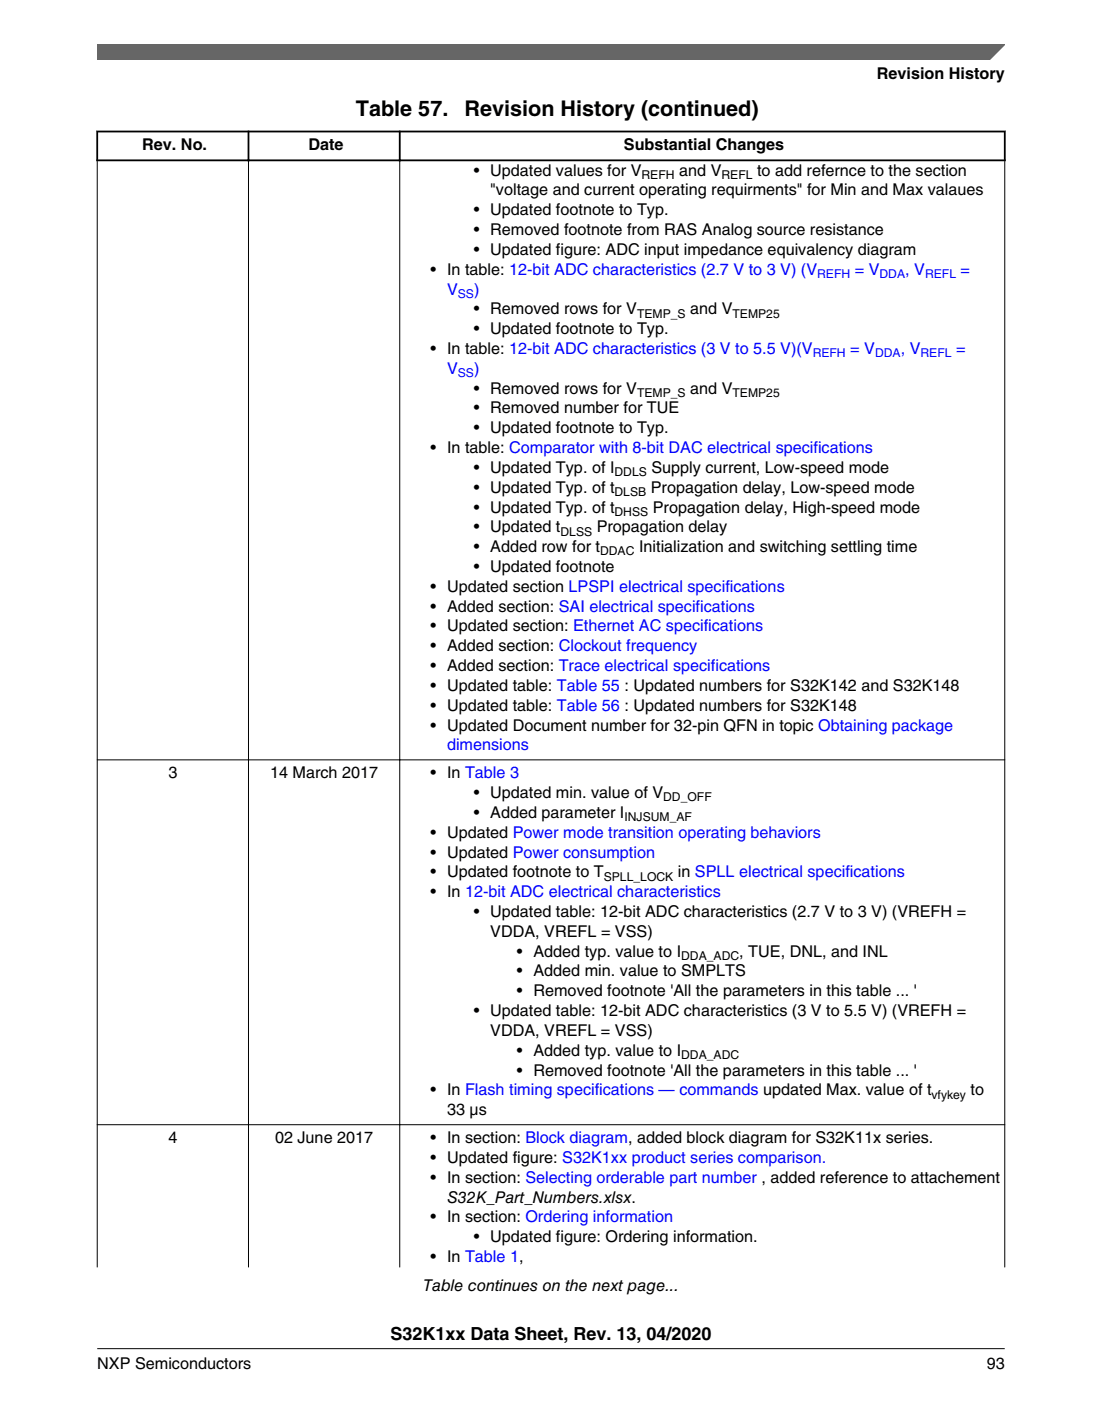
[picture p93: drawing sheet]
<svg xmlns="http://www.w3.org/2000/svg" width="216mm" height="274mm" viewBox="0 0 216 274" stroke-linecap="round" stroke-linejoin="round" font-family="sans-serif">
<defs><g id="words">
<g font-size="4.2">
<text x="69.7" y="22.7">Table 57.</text>
<text x="91" y="22.7">Revision History (continued)</text>
</g>
<text font-size="3.5" x="76.5" y="262.3">S32K1xx Data Sheet, Rev. 13, 04/2020</text>
<g font-size="3.2">
<text x="171.8" y="15.5">Revision History</text>
<text x="27.9" y="29.4">Rev. No.</text>
<text x="60.4" y="29.4">Date</text>
<text x="122.2" y="29.4">Substantial Changes</text>
<text x="92.8" y="34.4">• Updated values for V</text>
<text x="133.1" y="34.4">and V</text>
<text x="148.3" y="34.4">to add refernce to the section</text>
<text x="96" y="38.3">&quot;voltage and current operating requirments&quot; for Min and Max valaues</text>
<text x="92.8" y="42.1">• Updated footnote to Typ.</text>
<text x="92.8" y="46">• Removed footnote from RAS Analog source resistance</text>
<text x="84.3" y="53.8">• In table: 12-bit ADC characteristics (2.7 V to 3 V) (V</text>
<text x="92.8" y="49.9">• Updated figure: ADC input impedance equivalency diagram</text>
<text x="92.8" y="61.6">• Removed rows for V</text>
<text x="92.8" y="65.4">• Updated footnote to Typ.</text>
<text x="135.2" y="61.6">and V</text>
<text x="84.3" y="69.3">• In table: 12-bit ADC characteristics (3 V to 5.5 V)(V</text>
<text x="92.8" y="77.1">• Removed rows for V</text>
<text x="135.2" y="77.1">and V</text>
<text x="92.8" y="81">• Removed number for TUE</text>
<text x="84.3" y="88.7">• In table: Comparator with 8-bit DAC electrical specifications</text>
<text x="92.8" y="84.8">• Updated footnote to Typ.</text>
<text x="92.8" y="92.6">• Updated Typ. of I</text>
<text x="127.6" y="92.6">Supply current, Low-speed mode</text>
<text x="92.8" y="96.5">• Updated Typ. of t</text>
<text x="92.8" y="100.4">• Updated Typ. of t</text>
<text x="127.5" y="96.5">Propagation delay, Low-speed mode</text>
<text x="127.9" y="100.4">Propagation delay, High-speed mode</text>
<text x="92.8" y="104.2">• Updated t</text>
<text x="116.9" y="104.2">Propagation delay</text>
<text x="92.8" y="112">• Updated footnote</text>
<text x="92.8" y="108.1">• Added row for t</text>
<text x="125.2" y="108.1">Initialization and switching settling time</text>
<text x="84.3" y="115.9">• Updated section LPSPI electrical specifications</text>
<text x="84.3" y="119.8">• Added section: SAI electrical specifications</text>
<text x="84.3" y="123.6">• Updated section: Ethernet AC specifications</text>
<text x="84.3" y="131.4">• Added section: Trace electrical specifications</text>
<text x="84.3" y="127.5">• Added section: Clockout frequency</text>
<text x="84.3" y="135.3">• Updated table: Table 55 : Updated numbers for S32K142 and S32K148</text>
<text x="84.3" y="143">• Updated Document number for 32-pin QFN in topic Obtaining package</text>
<text x="84.3" y="139.2">• Updated table: Table 56 : Updated numbers for S32K148</text>
<text x="33" y="152.4">3</text>
<text x="52.9" y="152.4">14 March 2017</text>
<text x="84.3" y="152.4">• In Table 3</text>
<text x="92.8" y="156.3">• Updated min. value of V</text>
<text x="92.8" y="160.2">• Added parameter I</text>
<text x="84.3" y="164">• Updated Power mode transition operating behaviors</text>
<text x="84.3" y="167.9">• Updated Power consumption</text>
<text x="84.3" y="171.8">• Updated footnote to T</text>
<text x="132.8" y="171.8">in SPLL electrical specifications</text>
<text x="84.3" y="175.7">• In 12-bit ADC electrical characteristics</text>
<text x="92.8" y="179.6">• Updated table: 12-bit ADC characteristics (2.7 V to 3 V) (VREFH =</text>
<text x="96" y="183.4">VDDA, VREFL = VSS)</text>
<text x="101.3" y="191.2">• Added min. value to SMPLTS</text>
<text x="101.3" y="187.3">• Added typ. value to I</text>
<text x="144.8" y="187.3">, TUE, DNL, and INL</text>
<text x="101.3" y="195.1">• Removed footnote 'All the parameters in this table ... '</text>
<text x="92.8" y="199">• Updated table: 12-bit ADC characteristics (3 V to 5.5 V) (VREFH =</text>
<text x="96" y="202.8">VDDA, VREFL = VSS)</text>
<text x="101.3" y="206.7">• Added typ. value to I</text>
<text x="84.3" y="214.5">• In Flash timing specifications — commands updated Max. value of t</text>
<text x="101.3" y="210.6">• Removed footnote 'All the parameters in this table ... '</text>
<text x="190.1" y="214.5">to</text>
<text x="87.6" y="218.4">33 μs</text>
<text x="33" y="223.8">4</text>
<text x="53.9" y="223.8">02 June 2017</text>
<text x="84.3" y="223.8">• In section: Block diagram, added block diagram for S32K11x series.</text>
<text x="84.3" y="227.7">• Updated figure: S32K1xx product series comparison.</text>
<text x="84.3" y="231.6">• In section: Selecting orderable part number , added reference to attachement</text>
<text x="84.3" y="239.4">• In section: Ordering information</text>
<text x="87.6" y="235.5">S32K_Part_Numbers.xlsx.</text>
<text x="92.8" y="243.2">• Updated figure: Ordering information.</text>
<text x="84.3" y="247.1">• In Table 1,</text>
<text x="82.9" y="252.8">Table continues on the next page...</text>
<text x="19.1" y="268">NXP Semiconductors</text>
<text x="193.3" y="268">93</text>
</g>
<g font-size="3.2" fill="#00f">
<text x="167.5" y="53.8">= V</text>
<text x="177.3" y="53.8">, V</text>
<text x="188.2" y="53.8">=</text>
<text x="87.6" y="57.7">V</text>
<text x="92.9" y="57.7">)</text>
<text x="166.6" y="69.3">= V</text>
<text x="176.5" y="69.3">, V</text>
<text x="187.3" y="69.3">=</text>
<text x="87.6" y="73.2">V</text>
<text x="92.9" y="73.2">)</text>
<text x="87.6" y="146.9">dimensions</text>
</g>
<g font-size="2.4">
<text x="125.7" y="35">REFH</text>
<text x="141.4" y="35">REFL</text>
<text x="124.8" y="62.2">TEMP_S</text>
<text x="143.5" y="62.2">TEMP25</text>
<text x="124.8" y="77.7">TEMP_S</text>
<text x="143.5" y="77.7">TEMP25</text>
<text x="120.4" y="93.2">DDLS</text>
<text x="120.4" y="97.1">DLSB</text>
<text x="120.4" y="101">DHSS</text>
<text x="109.8" y="104.9">DLSS</text>
<text x="117.6" y="108.8">DDAC</text>
<text x="122.3" y="160.8">INJSUM_AF</text>
<text x="129.9" y="156.9">DD_OFF</text>
<text x="118.3" y="172.4">SPLL_LOCK</text>
<text x="133.5" y="188">DDA_ADC</text>
<text x="133.5" y="207.4">DDA_ADC</text>
<text x="182.5" y="215.1">vfykey</text>
</g>
<g font-size="2.4" fill="#00f">
<text x="89.7" y="58.3">SS</text>
<text x="160.1" y="54.4">REFH</text>
<text x="172.3" y="54.4">DDA</text>
<text x="181.2" y="54.4">REFL</text>
<text x="159.2" y="69.9">REFH</text>
<text x="171.4" y="69.9">DDA</text>
<text x="180.3" y="69.9">REFL</text>
<text x="89.7" y="73.8">SS</text>
</g>
</g></defs>
<path d="M18.9 25.8h178.1M18.9 31.4h178.1M19 25.6v6M48.7 25.6v6M78.3 25.6v6M196.8 25.6v6" fill="none" stroke="#000" stroke-width=".35"/>
<path d="M19 31.5v216.7M48.7 31.2v217M78.3 31.2v217M196.8 31.5v216.7M19 148.8h177.9M19 220.2h177.9" fill="none" stroke="#000" stroke-width=".2"/>
<path d="M19 8.7h177.8l-5.6 3h-172.2z" fill="#666"/>
<path d="M19 11.7v-3h177.8l-3 3" fill="none" stroke="#666" stroke-width=".28"/>
<path d="M19 264.1h177.8" fill="none" stroke="#000" stroke-width=".2"/>
<use href="#words"/>
</svg>
